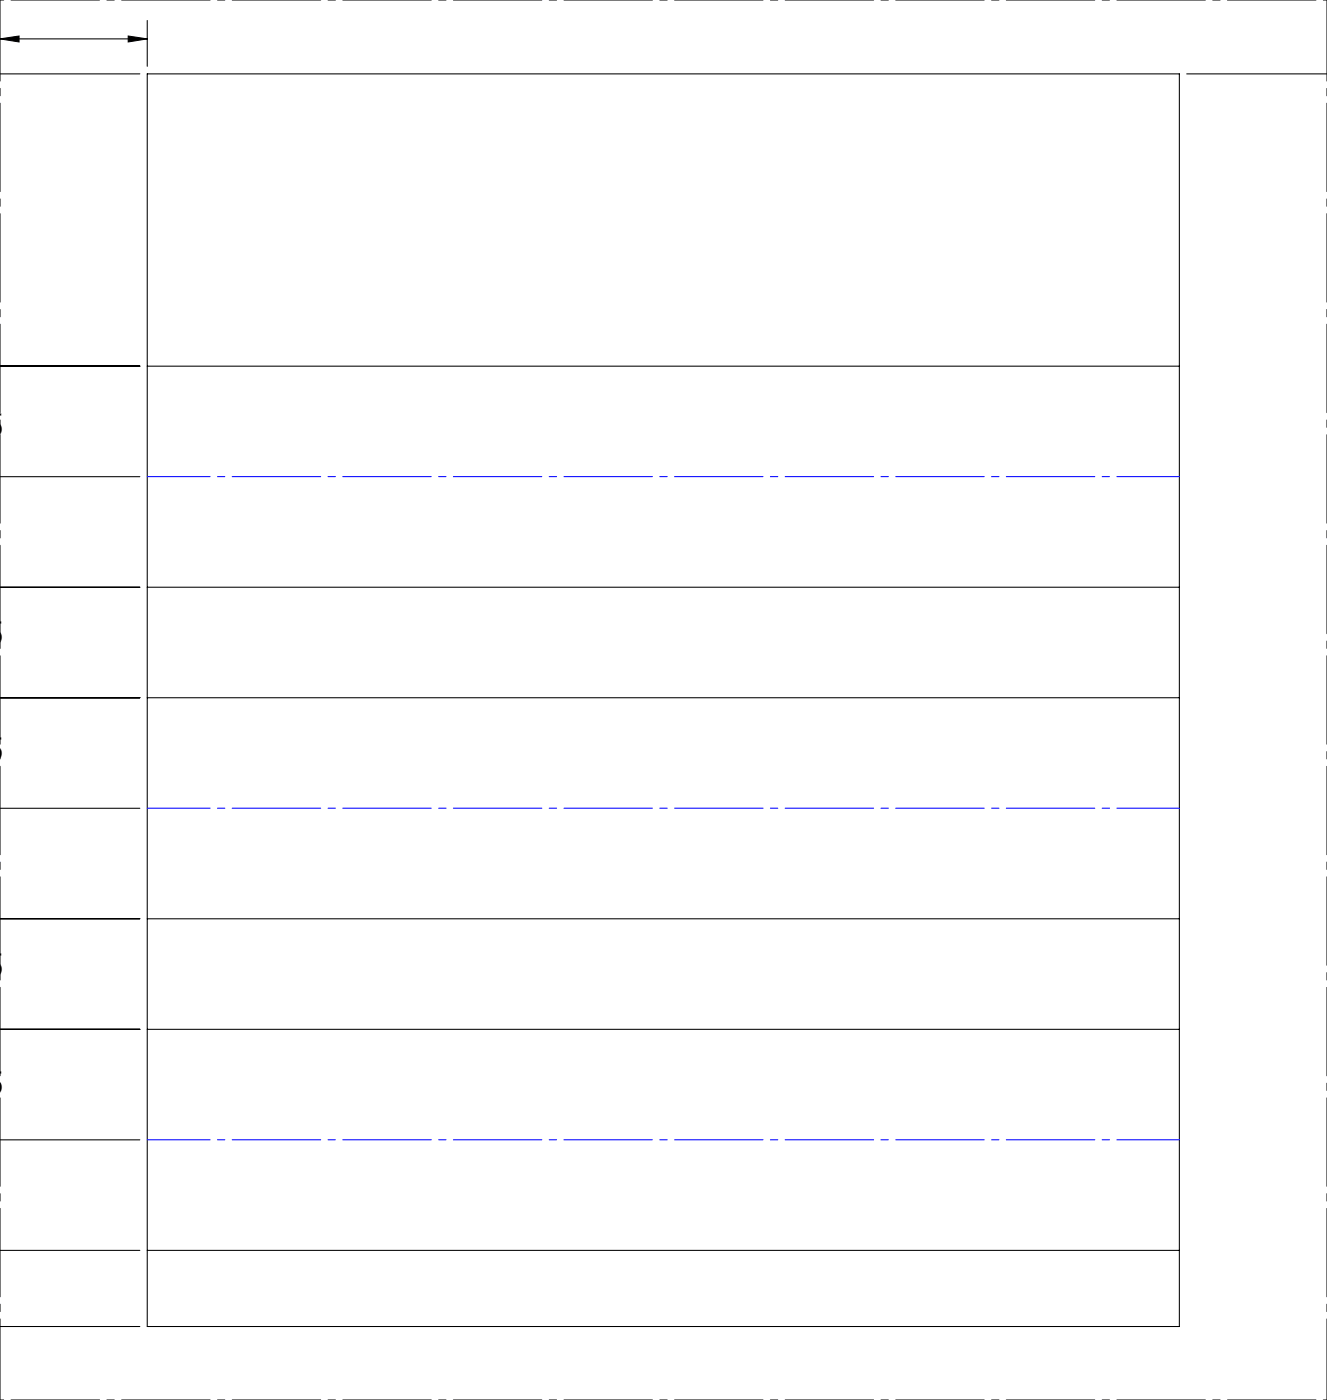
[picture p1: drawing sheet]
<svg xmlns="http://www.w3.org/2000/svg" width="229mm" height="241mm" viewBox="0 0 229 241" stroke-linecap="round" stroke-linejoin="round" font-family="sans-serif">
<g fill="none" stroke="#000" stroke-width=".18">
<path d="M-.1 12.7h24.2M-.1 6.7h25.5M0 6.7l3.3-.5v1zM22.1 6.2l3.3 .5-3.3 .5zM25.4 12.7h177.8v215.9h-177.8zM25.4 3.5v7.9M204.4 12.7h24.2M-.1 63.1h24.2M25.4 63.1h177.8M0 82.2h24.1M-.1 101.2h24.2M25.4 101.2h177.8"/>
<path d="M-.1 120.3h24.2M0 139.3h24.1M25.4 120.3h177.8M-.1 158.4h24.2M25.4 158.4h177.8M-.1 177.4h24.2M25.4 177.4h177.8M0 196.5h24.1M-.1 215.5h24.2M25.4 215.5h177.8M-.1 228.6h24.2"/>
</g>
<path d="M0 0h228.6M0 241.3h228.6" fill="none" stroke="#000" stroke-width=".18" stroke-dasharray="15.2 1.3 1.3 1.3" stroke-dashoffset="-1.9"/>
<path d="M228.6 0v241.3M0 241.3v-241.3" fill="none" stroke="#000" stroke-width=".18" stroke-dasharray="15.2 1.3 1.3 1.3" stroke-dashoffset="1.3"/>
<path d="M25.4 82.1h177.8M25.4 139.3h177.8M25.4 196.4h177.8" fill="none" stroke="#00f" stroke-width=".18" stroke-dasharray="15.2 1.3 1.3 1.3" stroke-dashoffset="4.4"/>
<path d="M-.1 59.8v3.3zM-.1 12.7v3.3zM-.1 63.1v3.3zM-.1 97.9v3.3zM-.1 120.3v3.3zM-.1 97.9v3.3zM-.1 117v3.3zM-.1 139.3v3.3zM-.1 120.3v3.3zM-.1 155.1v3.3zM-.1 177.4v3.3zM-.1 155.1v3.3zM-.1 196.5v3.3zM-.1 174.1v3.3zM-.1 177.4v3.3zM-.1 212.2v3.3zM-.1 225.3v3.3zM22.1 6.2l3.3 .5-3.3 .5zM0 6.7l3.3-.5v1zM-.1 59.8v3.3zM-.1 82.2v3.3zM228.6 12.7v3.3z" fill="#000"/>
</svg>
